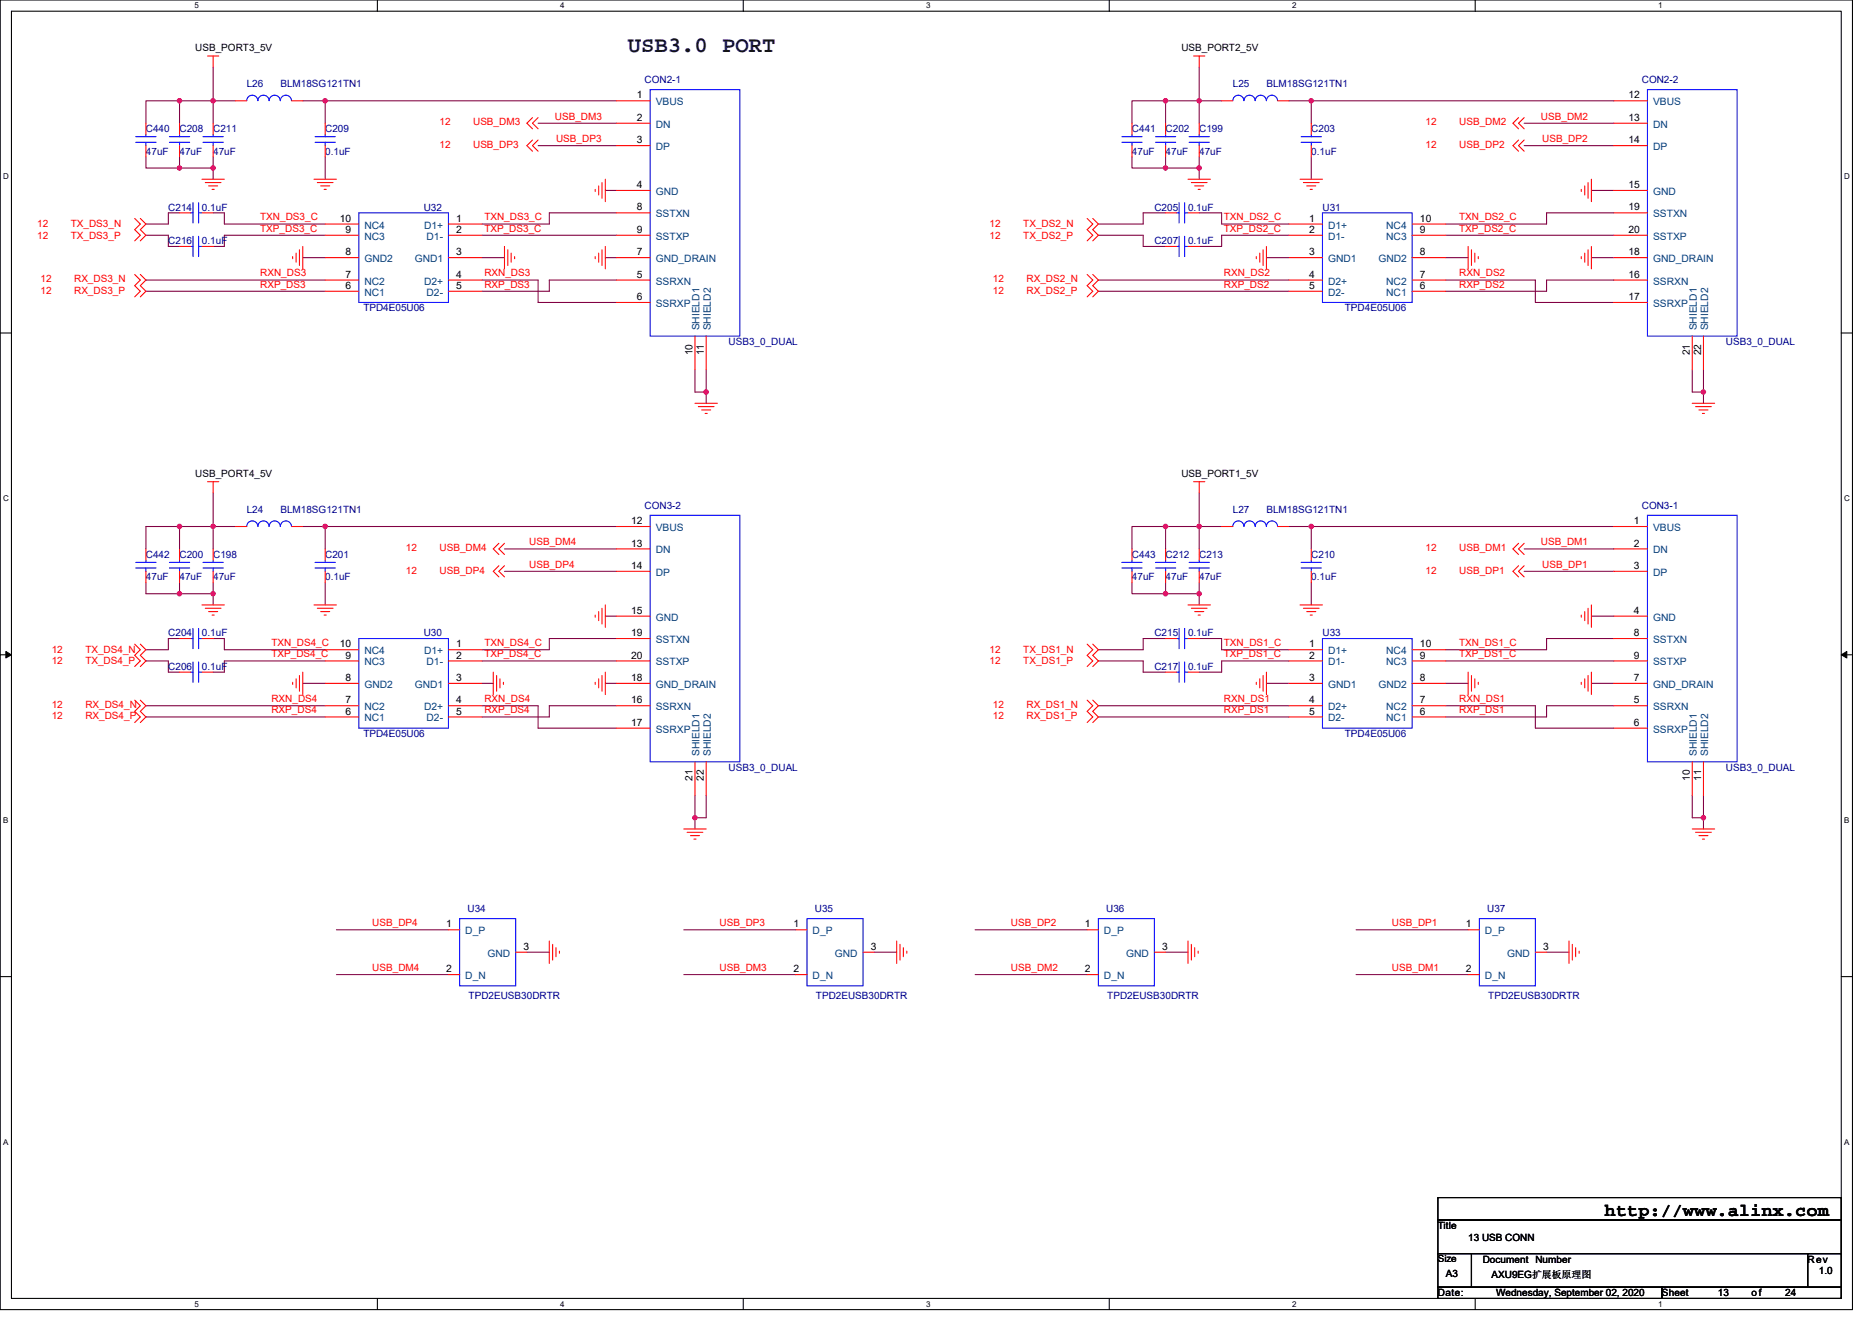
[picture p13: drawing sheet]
<svg xmlns="http://www.w3.org/2000/svg" width="297mm" height="210mm" viewBox="0 0 297 210" stroke-linecap="round" stroke-linejoin="round" font-family="sans-serif">
<defs><g id="words">
<text font-size="3.5" fill="#000040" x="99.6" y="8.3">USB3.0 PORT</text>
<text font-size="2.8" x="254.7" y="193">http://www.alinx.com</text>
<g font-size="1.6">
<text x="31" y="8.2">USB_PORT3_5V</text>
<text x="187.4" y="8.2">USB_PORT2_5V</text>
<text x="101" y="15.6">1</text>
<text x="258.4" y="15.6">12</text>
<text x="101" y="19.2">2</text>
<text x="101" y="22.7">3</text>
<text x="258.4" y="19.2">13</text>
<text x="258.4" y="22.7">14</text>
<text x="101" y="29.8">4</text>
<text x="258.4" y="29.8">15</text>
<text x="53.9" y="35.2">10</text>
<text x="72.4" y="35.2">1</text>
<text x="101" y="33.4">8</text>
<text x="207.7" y="35.2">1</text>
<text x="225.3" y="35.2">10</text>
<text x="258.4" y="33.4">19</text>
<text x="54.8" y="37">9</text>
<text x="54.8" y="40.5">8</text>
<text x="72.4" y="37">2</text>
<text x="72.4" y="40.5">3</text>
<text x="101" y="37">9</text>
<text x="101" y="40.5">7</text>
<text x="207.7" y="37">2</text>
<text x="207.7" y="40.5">3</text>
<text x="225.3" y="37">9</text>
<text x="225.3" y="40.5">8</text>
<text x="258.4" y="37">20</text>
<text x="258.4" y="40.5">18</text>
<text x="54.8" y="45.8">6</text>
<text x="54.8" y="44.1">7</text>
<text x="72.4" y="45.8">5</text>
<text x="72.4" y="44.1">4</text>
<text x="101" y="44.1">5</text>
<text x="101" y="47.6">6</text>
<text x="207.7" y="44.1">4</text>
<text x="207.7" y="45.8">5</text>
<text x="225.3" y="45.8">6</text>
<text x="225.3" y="44.1">7</text>
<text x="258.4" y="44.1">16</text>
<text x="258.4" y="47.6">17</text>
<text x="109.9" y="56.4" transform="rotate(-90 109.9 56.4)">10</text>
<text x="111.7" y="56.4" transform="rotate(-90 111.7 56.4)">11</text>
<text x="268.1" y="56.4" transform="rotate(-90 268.1 56.4)">21</text>
<text x="269.9" y="56.4" transform="rotate(-90 269.9 56.4)">22</text>
<text x="31" y="75.7">USB_PORT4_5V</text>
<text x="187.4" y="75.7">USB_PORT1_5V</text>
<text x="100.1" y="83.2">12</text>
<text x="259.3" y="83.2">1</text>
<text x="100.1" y="86.7">13</text>
<text x="259.3" y="86.7">2</text>
<text x="100.1" y="90.3">14</text>
<text x="259.3" y="90.3">3</text>
<text x="100.1" y="97.4">15</text>
<text x="100.1" y="101">19</text>
<text x="259.3" y="97.4">4</text>
<text x="259.3" y="101">8</text>
<text x="53.9" y="102.7">10</text>
<text x="54.8" y="104.5">9</text>
<text x="72.4" y="104.5">2</text>
<text x="72.4" y="102.7">1</text>
<text x="100.1" y="104.5">20</text>
<text x="207.7" y="102.7">1</text>
<text x="207.7" y="104.5">2</text>
<text x="225.3" y="104.5">9</text>
<text x="225.3" y="102.7">10</text>
<text x="259.3" y="104.5">9</text>
<text x="54.8" y="113.4">6</text>
<text x="54.8" y="111.6">7</text>
<text x="54.8" y="108.1">8</text>
<text x="72.4" y="113.4">5</text>
<text x="72.4" y="108.1">3</text>
<text x="72.4" y="111.6">4</text>
<text x="100.1" y="108.1">18</text>
<text x="100.1" y="111.6">16</text>
<text x="207.7" y="108.1">3</text>
<text x="207.7" y="111.6">4</text>
<text x="207.7" y="113.4">5</text>
<text x="225.3" y="113.4">6</text>
<text x="225.3" y="111.6">7</text>
<text x="225.3" y="108.1">8</text>
<text x="259.3" y="108.1">7</text>
<text x="259.3" y="111.6">5</text>
<text x="100.1" y="115.2">17</text>
<text x="259.3" y="115.2">6</text>
<text x="109.9" y="124" transform="rotate(-90 109.9 124)">21</text>
<text x="111.7" y="124" transform="rotate(-90 111.7 124)">22</text>
<text x="268.1" y="124" transform="rotate(-90 268.1 124)">10</text>
<text x="269.9" y="124" transform="rotate(-90 269.9 124)">11</text>
<text x="70.8" y="147.2">1</text>
<text x="125.9" y="147.2">1</text>
<text x="172.1" y="147.2">1</text>
<text x="232.6" y="147.2">1</text>
<text x="70.8" y="154.3">2</text>
<text x="83.1" y="150.7">3</text>
<text x="125.9" y="154.3">2</text>
<text x="138.2" y="150.7">3</text>
<text x="172.1" y="154.3">2</text>
<text x="184.4" y="150.7">3</text>
<text x="232.6" y="154.3">2</text>
<text x="244.9" y="150.7">3</text>
<text x="228.2" y="195.1">Title</text>
<text x="233" y="197">13 USB CONN</text>
<text x="228.2" y="200.4">Size</text>
<text x="229.4" y="202.7">A3</text>
<text x="235.3" y="200.4">Document Number</text>
<text x="236.7" y="202.9">AXU9EG扩展板原理图</text>
<text x="286.8" y="200.4">Rev</text>
<text x="288.6" y="202.2">1.0</text>
<text x="228.2" y="205.7">Date:</text>
<text x="237.4" y="205.7">Wednesday, September 02, 2020</text>
<text x="263.7" y="205.7">Sheet</text>
<text x="272.6" y="205.7">13</text>
<text x="277.9" y="205.7">of</text>
<text x="283.3" y="205.7">24</text>
</g>
<g font-size="1.6" fill="#000080">
<text x="39.2" y="13.9">L26</text>
<text x="44.5" y="13.9">BLM18SG121TN1</text>
<text x="102.3" y="13.1">CON2-1</text>
<text x="195.6" y="13.9">L25</text>
<text x="201" y="13.9">BLM18SG121TN1</text>
<text x="260.5" y="13.1">CON2-2</text>
<text x="23.2" y="21">C440</text>
<text x="28.5" y="21">C208</text>
<text x="33.8" y="21">C211</text>
<text x="51.6" y="21">C209</text>
<text x="179.6" y="21">C441</text>
<text x="185" y="21">C202</text>
<text x="190.3" y="21">C199</text>
<text x="208.1" y="21">C203</text>
<text x="23.2" y="24.5">47uF</text>
<text x="28.5" y="24.5">47uF</text>
<text x="33.8" y="24.5">47uF</text>
<text x="51.6" y="24.5">0.1uF</text>
<text x="179.6" y="24.5">47uF</text>
<text x="185" y="24.5">47uF</text>
<text x="190.3" y="24.5">47uF</text>
<text x="208.1" y="24.5">0.1uF</text>
<text x="26.7" y="33.4">C214</text>
<text x="32" y="33.4">0.1uF</text>
<text x="67.2" y="33.4">U32</text>
<text x="183.2" y="33.4">C205</text>
<text x="188.5" y="33.4">0.1uF</text>
<text x="209.8" y="33.4">U31</text>
<text x="26.7" y="38.8">C216</text>
<text x="32" y="38.8">0.1uF</text>
<text x="183.2" y="38.8">C207</text>
<text x="188.5" y="38.8">0.1uF</text>
<text x="57.7" y="49.4">TPD4E05U06</text>
<text x="213.4" y="49.4">TPD4E05U06</text>
<text x="115.6" y="54.8">USB3_0_DUAL</text>
<text x="273.9" y="54.8">USB3_0_DUAL</text>
<text x="39.2" y="81.4">L24</text>
<text x="44.5" y="81.4">BLM18SG121TN1</text>
<text x="102.3" y="80.7">CON3-2</text>
<text x="195.6" y="81.4">L27</text>
<text x="201" y="81.4">BLM18SG121TN1</text>
<text x="260.5" y="80.7">CON3-1</text>
<text x="23.2" y="88.5">C442</text>
<text x="28.5" y="88.5">C200</text>
<text x="33.8" y="88.5">C198</text>
<text x="51.6" y="88.5">C201</text>
<text x="179.6" y="88.5">C443</text>
<text x="185" y="88.5">C212</text>
<text x="190.3" y="88.5">C213</text>
<text x="208.1" y="88.5">C210</text>
<text x="23.2" y="92.1">47uF</text>
<text x="28.5" y="92.1">47uF</text>
<text x="33.8" y="92.1">47uF</text>
<text x="51.6" y="92.1">0.1uF</text>
<text x="179.6" y="92.1">47uF</text>
<text x="185" y="92.1">47uF</text>
<text x="190.3" y="92.1">47uF</text>
<text x="208.1" y="92.1">0.1uF</text>
<text x="26.7" y="101">C204</text>
<text x="32" y="101">0.1uF</text>
<text x="67.2" y="101">U30</text>
<text x="183.2" y="101">C215</text>
<text x="188.5" y="101">0.1uF</text>
<text x="209.8" y="101">U33</text>
<text x="26.7" y="106.3">C206</text>
<text x="32" y="106.3">0.1uF</text>
<text x="183.2" y="106.3">C217</text>
<text x="188.5" y="106.3">0.1uF</text>
<text x="57.7" y="117">TPD4E05U06</text>
<text x="213.4" y="117">TPD4E05U06</text>
<text x="115.6" y="122.3">USB3_0_DUAL</text>
<text x="273.9" y="122.3">USB3_0_DUAL</text>
<text x="74.2" y="144.7">U34</text>
<text x="129.3" y="144.7">U35</text>
<text x="175.5" y="144.7">U36</text>
<text x="236" y="144.7">U37</text>
<text x="74.4" y="158.6">TPD2EUSB30DRTR</text>
<text x="129.5" y="158.6">TPD2EUSB30DRTR</text>
<text x="175.7" y="158.6">TPD2EUSB30DRTR</text>
<text x="236.2" y="158.6">TPD2EUSB30DRTR</text>
</g>
<g font-size="1.6" fill="#004080">
<text x="104.1" y="16.7">VBUS</text>
<text x="262.3" y="16.7">VBUS</text>
<text x="104.1" y="20.3">DN</text>
<text x="104.1" y="23.8">DP</text>
<text x="262.3" y="20.3">DN</text>
<text x="262.3" y="23.8">DP</text>
<text x="104.1" y="30.9">GND</text>
<text x="104.1" y="34.5">SSTXN</text>
<text x="262.3" y="30.9">GND</text>
<text x="262.3" y="34.5">SSTXN</text>
<text x="57.8" y="38.1">NC3</text>
<text x="57.8" y="36.3">NC4</text>
<text x="57.8" y="41.6">GND2</text>
<text x="65.8" y="41.6">GND1</text>
<text x="67.3" y="36.3">D1+</text>
<text x="67.7" y="38.1">D1-</text>
<text x="104.1" y="38.1">SSTXP</text>
<text x="104.1" y="41.6">GND_DRAIN</text>
<text x="210.7" y="36.3">D1+</text>
<text x="210.7" y="38.1">D1-</text>
<text x="210.7" y="41.6">GND1</text>
<text x="218.7" y="41.6">GND2</text>
<text x="220" y="38.1">NC3</text>
<text x="220" y="36.3">NC4</text>
<text x="262.3" y="38.1">SSTXP</text>
<text x="262.3" y="41.6">GND_DRAIN</text>
<text x="57.8" y="46.9">NC1</text>
<text x="57.8" y="45.2">NC2</text>
<text x="67.3" y="45.2">D2+</text>
<text x="67.7" y="46.9">D2-</text>
<text x="104.1" y="45.2">SSRXN</text>
<text x="210.7" y="45.2">D2+</text>
<text x="210.7" y="46.9">D2-</text>
<text x="220" y="46.9">NC1</text>
<text x="220" y="45.2">NC2</text>
<text x="262.3" y="45.2">SSRXN</text>
<text x="104.1" y="48.7">SSRXP</text>
<text x="111" y="52.5" transform="rotate(-90 111 52.5)">SHIELD1</text>
<text x="112.8" y="52.5" transform="rotate(-90 112.8 52.5)">SHIELD2</text>
<text x="262.3" y="48.7">SSRXP</text>
<text x="269.3" y="52.5" transform="rotate(-90 269.3 52.5)">SHIELD1</text>
<text x="271" y="52.5" transform="rotate(-90 271 52.5)">SHIELD2</text>
<text x="104.1" y="84.3">VBUS</text>
<text x="104.1" y="87.8">DN</text>
<text x="262.3" y="84.3">VBUS</text>
<text x="262.3" y="87.8">DN</text>
<text x="104.1" y="91.4">DP</text>
<text x="262.3" y="91.4">DP</text>
<text x="104.1" y="98.5">GND</text>
<text x="262.3" y="98.5">GND</text>
<text x="57.8" y="105.6">NC3</text>
<text x="57.8" y="103.8">NC4</text>
<text x="67.3" y="103.8">D1+</text>
<text x="67.7" y="105.6">D1-</text>
<text x="104.1" y="102.1">SSTXN</text>
<text x="104.1" y="105.6">SSTXP</text>
<text x="210.7" y="103.8">D1+</text>
<text x="210.7" y="105.6">D1-</text>
<text x="220" y="105.6">NC3</text>
<text x="220" y="103.8">NC4</text>
<text x="262.3" y="102.1">SSTXN</text>
<text x="262.3" y="105.6">SSTXP</text>
<text x="57.8" y="112.7">NC2</text>
<text x="57.8" y="109.2">GND2</text>
<text x="65.8" y="109.2">GND1</text>
<text x="67.3" y="112.7">D2+</text>
<text x="104.1" y="109.2">GND_DRAIN</text>
<text x="104.1" y="112.7">SSRXN</text>
<text x="210.7" y="109.2">GND1</text>
<text x="210.7" y="112.7">D2+</text>
<text x="218.7" y="109.2">GND2</text>
<text x="220" y="112.7">NC2</text>
<text x="262.3" y="109.2">GND_DRAIN</text>
<text x="262.3" y="112.7">SSRXN</text>
<text x="57.8" y="114.5">NC1</text>
<text x="67.7" y="114.5">D2-</text>
<text x="104.1" y="116.3">SSRXP</text>
<text x="210.7" y="114.5">D2-</text>
<text x="220" y="114.5">NC1</text>
<text x="262.3" y="116.3">SSRXP</text>
<text x="111" y="120" transform="rotate(-90 111 120)">SHIELD1</text>
<text x="112.8" y="120" transform="rotate(-90 112.8 120)">SHIELD2</text>
<text x="269.3" y="120" transform="rotate(-90 269.3 120)">SHIELD1</text>
<text x="271" y="120" transform="rotate(-90 271 120)">SHIELD2</text>
<text x="73.8" y="148.3">D_P</text>
<text x="128.9" y="148.3">D_P</text>
<text x="175.2" y="148.3">D_P</text>
<text x="235.6" y="148.3">D_P</text>
<text x="73.8" y="155.4">D_N</text>
<text x="77.4" y="151.8">GND</text>
<text x="128.9" y="155.4">D_N</text>
<text x="132.5" y="151.8">GND</text>
<text x="175.2" y="155.4">D_N</text>
<text x="178.7" y="151.8">GND</text>
<text x="235.6" y="155.4">D_N</text>
<text x="239.2" y="151.8">GND</text>
</g>
<g font-size="1.6" fill="#f00">
<text x="69.7" y="23.5">12</text>
<text x="69.7" y="19.9">12</text>
<text x="75.1" y="23.5">USB_DP3</text>
<text x="75.1" y="19.9">USB_DM3</text>
<text x="88" y="19">USB_DM3</text>
<text x="88.2" y="22.5">USB_DP3</text>
<text x="226.2" y="23.5">12</text>
<text x="226.2" y="19.9">12</text>
<text x="231.5" y="23.5">USB_DP2</text>
<text x="231.5" y="19.9">USB_DM2</text>
<text x="244.5" y="19">USB_DM2</text>
<text x="244.7" y="22.5">USB_DP2</text>
<text x="41.3" y="35">TXN_DS3_C</text>
<text x="76.9" y="35">TXN_DS3_C</text>
<text x="194.2" y="35">TXN_DS2_C</text>
<text x="231.5" y="35">TXN_DS2_C</text>
<text x="5.9" y="37.9">12</text>
<text x="5.9" y="36.1">12</text>
<text x="11.2" y="37.9">TX_DS3_P</text>
<text x="11.2" y="36.1">TX_DS3_N</text>
<text x="41.3" y="36.8">TXP_DS3_C</text>
<text x="76.9" y="36.8">TXP_DS3_C</text>
<text x="157" y="37.9">12</text>
<text x="157" y="36.1">12</text>
<text x="162.4" y="37.9">TX_DS2_P</text>
<text x="162.4" y="36.1">TX_DS2_N</text>
<text x="194.2" y="36.8">TXP_DS2_C</text>
<text x="231.5" y="36.8">TXP_DS2_C</text>
<text x="6.4" y="44.8">12</text>
<text x="6.4" y="46.6">12</text>
<text x="11.8" y="44.8">RX_DS3_N</text>
<text x="11.8" y="46.6">RX_DS3_P</text>
<text x="41.3" y="43.9">RXN_DS3</text>
<text x="41.3" y="45.7">RXP_DS3</text>
<text x="76.9" y="43.9">RXN_DS3</text>
<text x="76.9" y="45.7">RXP_DS3</text>
<text x="157.6" y="44.8">12</text>
<text x="157.6" y="46.6">12</text>
<text x="162.9" y="44.8">RX_DS2_N</text>
<text x="162.9" y="46.6">RX_DS2_P</text>
<text x="194.2" y="43.9">RXN_DS2</text>
<text x="194.2" y="45.7">RXP_DS2</text>
<text x="231.5" y="43.9">RXN_DS2</text>
<text x="231.5" y="45.7">RXP_DS2</text>
<text x="64.4" y="87.5">12</text>
<text x="69.7" y="87.5">USB_DM4</text>
<text x="84" y="86.6">USB_DM4</text>
<text x="226.2" y="87.5">12</text>
<text x="231.5" y="87.5">USB_DM1</text>
<text x="244.5" y="86.6">USB_DM1</text>
<text x="64.4" y="91">12</text>
<text x="69.7" y="91">USB_DP4</text>
<text x="84" y="90.1">USB_DP4</text>
<text x="226.2" y="91">12</text>
<text x="231.5" y="91">USB_DP1</text>
<text x="244.7" y="90.1">USB_DP1</text>
<text x="8.2" y="103.7">12</text>
<text x="8.2" y="105.4">12</text>
<text x="13.5" y="103.7">TX_DS4_N</text>
<text x="13.5" y="105.4">TX_DS4_P</text>
<text x="43.1" y="104.3">TXP_DS4_C</text>
<text x="43.1" y="102.6">TXN_DS4_C</text>
<text x="76.9" y="104.3">TXP_DS4_C</text>
<text x="76.9" y="102.6">TXN_DS4_C</text>
<text x="157" y="105.4">12</text>
<text x="157" y="103.7">12</text>
<text x="162.4" y="105.4">TX_DS1_P</text>
<text x="162.4" y="103.7">TX_DS1_N</text>
<text x="194.2" y="104.3">TXP_DS1_C</text>
<text x="194.2" y="102.6">TXN_DS1_C</text>
<text x="231.5" y="102.6">TXN_DS1_C</text>
<text x="231.5" y="104.3">TXP_DS1_C</text>
<text x="8.2" y="112.4">12</text>
<text x="13.5" y="112.4">RX_DS4_N</text>
<text x="43.1" y="111.4">RXN_DS4</text>
<text x="43.1" y="113.2">RXP_DS4</text>
<text x="76.9" y="111.4">RXN_DS4</text>
<text x="76.9" y="113.2">RXP_DS4</text>
<text x="157.6" y="112.4">12</text>
<text x="162.9" y="112.4">RX_DS1_N</text>
<text x="194.2" y="111.4">RXN_DS1</text>
<text x="194.2" y="113.2">RXP_DS1</text>
<text x="231.5" y="111.4">RXN_DS1</text>
<text x="231.5" y="113.2">RXP_DS1</text>
<text x="8.2" y="114.2">12</text>
<text x="13.5" y="114.2">RX_DS4_P</text>
<text x="157.6" y="114.2">12</text>
<text x="162.9" y="114.2">RX_DS1_P</text>
<text x="59.1" y="147">USB_DP4</text>
<text x="114.2" y="147">USB_DP3</text>
<text x="160.4" y="147">USB_DP2</text>
<text x="220.9" y="147">USB_DP1</text>
<text x="59.1" y="154.1">USB_DM4</text>
<text x="114.2" y="154.1">USB_DM3</text>
<text x="160.4" y="154.1">USB_DM2</text>
<text x="220.9" y="154.1">USB_DM1</text>
</g>
<g font-size="1.3">
<text x="30.8" y="1.3">5</text>
<text x="88.9" y="1.3">4</text>
<text x="147" y="1.3">3</text>
<text x="205" y="1.3">2</text>
<text x="263.1" y="1.3">1</text>
<text x=".5" y="28.4">D</text>
<text x="292.6" y="28.4">D</text>
<text x=".5" y="79.5">C</text>
<text x="292.6" y="79.5">C</text>
<text x=".5" y="130.6">B</text>
<text x="292.6" y="130.6">B</text>
<text x=".5" y="181.7">A</text>
<text x="292.6" y="181.7">A</text>
<text x="30.8" y="207.4">5</text>
<text x="88.9" y="207.4">4</text>
<text x="147" y="207.4">3</text>
<text x="205" y="207.4">2</text>
<text x="263.1" y="207.4">1</text>
</g>
</g></defs>
<path d="M0 0h293.9v207.9h-293.9zM1.8 1.8h290.4v204.3h-290.4z" fill="none" stroke="#000" stroke-width=".17"/>
<g fill="#fff">
<path d="M30.8 .2h.7v1.4h-.7z"/>
<path d="M30.8 206.3h.7v1.4h-.7z"/>
</g>
<path d="M59.9 0v1.8M59.9 206.1v1.8" fill="none" stroke="#000" stroke-width=".17"/>
<g fill="#fff">
<path d="M88.9 .2h.7v1.4h-.7z"/>
<path d="M88.9 206.3h.7v1.4h-.7z"/>
</g>
<path d="M117.9 0v1.8M117.9 206.1v1.8" fill="none" stroke="#000" stroke-width=".17"/>
<g fill="#fff">
<path d="M147 .2h.7v1.4h-.7z"/>
<path d="M147 206.3h.7v1.4h-.7z"/>
</g>
<path d="M176 0v1.8M176 206.1v1.8" fill="none" stroke="#000" stroke-width=".17"/>
<g fill="#fff">
<path d="M205 .2h.7v1.4h-.7z"/>
<path d="M205 206.3h.7v1.4h-.7z"/>
</g>
<path d="M234.1 0v1.8M234.1 206.1v1.8" fill="none" stroke="#000" stroke-width=".17"/>
<g fill="#fff">
<path d="M263.1 .2h.7v1.4h-.7z"/>
<path d="M263.1 206.3h.7v1.4h-.7z"/>
<path d="M.5 27.3h.9v1.4h-.9z"/>
<path d="M292.6 27.3h.9v1.4h-.9z"/>
<path d="M.5 78.4h.9v1.4h-.9z"/>
<path d="M292.6 78.4h.9v1.4h-.9z"/>
</g>
<path d="M0 52.9h1.8M292.2 52.9h1.7" fill="none" stroke="#000" stroke-width=".17"/>
<g fill="#fff">
<path d="M.5 129.5h.8v1.4h-.8z"/>
<path d="M292.6 129.5h.9v1.4h-.9z"/>
</g>
<path d="M0 103.9h1.8M292.2 103.9h1.7" fill="none" stroke="#000" stroke-width=".17"/>
<path d="M.9 103.4l.9 .5-.9 .5zM292.2 103.9l.8-.5v1z" fill="#000" stroke="#000" stroke-width=".16"/>
<g fill="#fff">
<path d="M.5 180.5h.8v1.4h-.8z"/>
<path d="M292.6 180.5h.9v1.4h-.9z"/>
</g>
<path d="M0 155h1.8M292.2 155h1.7M228.2 190.1h64v3.5h-64zM228.2 193.6h64v5.4h-64zM228.2 199h5.3v5.3h-5.3zM233.5 199h53.3v5.3h-53.3zM286.8 199h5.4v5.3h-5.4zM228.2 204.3h35.5v1.8h-35.5zM263.7 204.3h28.5v1.8h-28.5z" fill="none" stroke="#000" stroke-width=".17"/>
<g fill="none" stroke="#800040" stroke-width=".17">
<path d="M28.5 16h-5.3v3.6M28.5 16v3.6M28.5 16h5.3v3.6M33.8 10.7v5.3h3.6M48 16h3.6v3.6M51.6 16h46.2M85.4 19.6h12.4M185 16h5.3v3.6M185 16v3.6M185 16h-5.4v3.6M190.3 10.7v5.3h3.5M204.5 16h3.6v3.6"/>
<path d="M208.1 16h48M241.8 19.6h14.3M23.2 24.9v1.8h5.3M23.2 37.3h3.5v1.8h1.8M28.5 24.9v1.8M28.5 33.8h-1.8v1.8h-3.5M28.5 26.7h5.3M33.8 24.9v1.8M33.8 33.8h1.8v1.8h16M33.8 26.7v1.7M51.6 24.9v3.5M51.6 37.3h-16v1.8h-1.8"/>
<path d="M76.5 37.3h21.3M85.4 23.1h12.4M96.1 30.2h1.7M97.8 33.8h-10.6v1.8h-10.7M174.3 37.3h7.1v1.8h3.6M179.6 24.9v1.8h5.4M185 33.8h-3.6v1.8h-7.1M185 26.7h5.3M185 24.9v1.8M190.3 33.8h3.5v1.8M190.3 24.9v1.8M190.3 26.7v1.7"/>
<path d="M193.8 35.6h10.7M204.5 37.3h-10.7v1.8h-3.5M208.1 24.9v3.5M229.4 37.3h26.7M241.8 23.1h14.3M252.5 30.2h3.6M256.1 33.8h-10.7v1.8h-16M23.2 44.4h28.4M23.2 46.2h28.4M48 40.9h3.6M76.5 44.4l8.9 .1v3.5h12.4M76.5 40.9h3.5"/>
<path d="M96.1 40.9h1.7M97.8 44.5h-10.6v1.7h-10.7M110.3 58.7v3.5h1.8v1.8M112.1 58.7v3.5M174.3 44.4h30.2M174.3 46.2h30.2M201 40.9h3.5M229.4 44.4h14.2M229.4 40.9h3.6M243.6 44.5v3.5h12.5M252.5 40.9h3.6M256.1 44.4h-10.7v1.8h-16"/>
<path d="M268.5 58.7v3.5h1.8M270.3 58.7v3.5M33.8 78.2v5.4h3.6M190.3 78.2v5.4h3.5M270.3 62.2v1.8M23.2 92.5v1.7h5.3M28.5 83.6v3.5M28.5 92.5v1.7M28.5 83.6h5.3v3.5M28.5 94.2h5.3M28.5 83.6h-5.3v3.5M33.8 92.5v1.7"/>
<path d="M33.8 94.2v1.8M48 83.6h3.6v3.5M51.6 92.5v3.5M51.6 83.6h46.2M80 87.1h17.8M80 90.7h17.8M96.1 97.8h1.7M179.6 92.5v1.7h5.4M185 83.6h5.3v3.5M185 94.2h5.3M185 83.6v3.5M185 92.5v1.7"/>
<path d="M185 83.6h-5.4v3.5M190.3 92.5v1.7M190.3 94.2v1.8M204.5 83.6h3.6v3.5M208.1 83.6h48M208.1 92.5v3.5M241.8 87.1h14.3M241.8 90.7h14.3M252.5 97.8h3.6M23.2 112h28.4M23.2 113.8h28.4M23.2 104.9h3.5v1.8h1.8"/>
<path d="M28.5 101.3h-1.8v1.8h-3.5M33.8 101.3h1.8v1.8h16M48 108.5h3.6M51.6 104.9h-16v1.8h-1.8M76.5 104.9h21.3M76.5 108.5h1.8M76.5 112h8.9v3.6h12.4M96.1 108.5h1.7M97.8 112h-10.6v1.8h-10.7M97.8 101.3h-10.6v1.8h-10.7M174.3 112h30.2M174.3 113.8h30.2"/>
<path d="M174.3 104.9h7.1v1.8h3.6M185 101.3h-3.6v1.8h-7.1M190.3 101.3h3.5v1.8M193.8 103.1h10.7M201 108.5h3.5M204.5 104.9h-10.7v1.8h-3.5M229.4 104.9h26.7M229.4 112h14.2M229.4 108.5h3.6M243.6 112v3.6h12.5M252.5 108.5h3.6M256.1 101.3h-10.7v1.8h-16"/>
<path d="M256.1 112h-10.7v1.8h-16M110.3 129.8v1.8M110.3 126.2v3.6M112.1 126.2v3.6h-1.8M268.5 126.2v3.6h1.8M270.3 129.8v1.8M270.3 126.2v3.6M53.4 154.7h17.8M53.4 147.6h17.8M83.6 151.1h3.6M108.5 147.6h17.8M108.5 154.7h17.8"/>
<path d="M138.7 151.1h3.6M154.7 154.7h17.8M154.7 147.6h17.8M185 151.1h3.5M215.2 147.6h17.8M215.2 154.7h17.8M245.4 151.1h3.6"/>
</g>
<g fill="#f0f" stroke="#f0f" stroke-width=".17">
<circle cx="112" cy="62.2" r=".35"/>
<circle cx="110.3" cy="129.8" r=".35"/>
<circle cx="208.1" cy="83.6" r=".35"/>
<circle cx="190.3" cy="83.6" r=".35"/>
<circle cx="184.9" cy="83.6" r=".35"/>
<circle cx="190.3" cy="94.2" r=".35"/>
<circle cx="184.9" cy="94.2" r=".35"/>
<circle cx="270.3" cy="62.2" r=".35"/>
<circle cx="270.3" cy="129.8" r=".35"/>
<circle cx="33.8" cy="94.2" r=".35"/>
<circle cx="33.8" cy="83.6" r=".35"/>
<circle cx="51.6" cy="83.6" r=".35"/>
<circle cx="28.5" cy="83.6" r=".35"/>
<circle cx="28.5" cy="94.2" r=".35"/>
<circle cx="208.1" cy="16" r=".35"/>
<circle cx="190.3" cy="16" r=".35"/>
<circle cx="184.9" cy="16" r=".35"/>
<circle cx="190.3" cy="26.7" r=".35"/>
<circle cx="184.9" cy="26.7" r=".35"/>
<circle cx="33.8" cy="16" r=".35"/>
<circle cx="51.6" cy="16" r=".35"/>
<circle cx="28.5" cy="16" r=".35"/>
<circle cx="33.8" cy="26.7" r=".35"/>
<circle cx="28.5" cy="26.7" r=".35"/>
</g>
<g fill="none" stroke="#f00" stroke-width=".17">
<path d="M23.2 19.6v1.7M28.5 19.6v1.7M32.9 8.9h1.8M33.8 8.9v1.8M33.8 19.6v1.7M37.4 16h1.8M46.3 16h1.7M51.6 19.6v1.7M84.5 18.7l-.9 .9 .9 .8M85.4 18.7l-.9 .9 .9 .8M97.8 16h5.4M97.8 19.6h5.4"/>
<path d="M179.6 19.6v1.7M185 19.6v1.7M189.4 8.9h1.8M190.3 8.9v1.8M190.3 19.6v1.7M193.8 16h1.8M202.7 16h1.8M208.1 19.6v1.7M241 18.7l-.9 .9 .9 .8M241.8 18.7l-.8 .9 .8 .8M256.1 16h5.3M256.1 19.6h5.3"/>
<path d="M21.4 34.7l.9 .9-.9 .8 .9 .9-.9 .9M22.3 34.7l.9 .9-.9 .8 .9 .9-.9 .9M23.2 23.1v1.8M28.5 23.1v1.8M28.5 39.1h1.8M28.5 33.8h1.8M32 28.4h3.6M32 39.1h1.8M32 33.8h1.8M32.6 29h2.5M33.1 29.5h1.4M33.7 30.1h.3"/>
<path d="M33.8 23.1v1.8M47.5 39.6v2.5M48 39.1v3.6M49.8 28.4h3.6M50.4 29h2.4M50.9 29.5h1.4M51.4 30.1h.4M51.6 23.1v1.8M51.6 37.3h5.3M51.6 35.6h5.3M71.2 35.6h5.3M71.2 37.3h5.3"/>
<path d="M80 39.1v3.6M80.6 39.6v2.5M84.5 22.2l-.9 .9 .9 .9M85.4 22.2l-.9 .9 .9 .9M94.4 30.1v.3M95 29.5v1.4M95.5 29v2.5M95.5 39.6v2.5M96.1 28.4v3.6M96.1 39.1v3.6M97.8 23.1h5.4M97.8 30.2h5.4"/>
<path d="M97.8 33.8h5.4M97.8 37.3h5.4M172.5 34.7l.9 .9-.9 .8 .9 .9-.9 .9M173.4 34.7l.9 .9-.9 .8 .9 .9-.9 .9M179.6 23.1v1.8M185 39.1h1.7M185 33.8h1.7M185 23.1v1.8M188.5 39.1h1.8M188.5 33.8h1.8M188.5 28.4h3.6M189 29h2.5"/>
<path d="M189.6 29.5h1.4M190.1 30.1h.4M190.3 23.1v1.8M200.4 39.6v2.5M201 39.1v3.6M204.5 35.6h5.3M204.5 37.3h5.3M206.3 28.4h3.5M206.8 29h2.5M207.3 29.5h1.5M207.9 30.1h.3M208.1 23.1v1.8"/>
<path d="M224.1 37.3h5.3M224.1 35.6h5.3M233 39.1v3.6M233.5 39.6v2.5M241 22.2l-.9 .9 .9 .9M241.8 22.2l-.8 .9 .8 .9M250.9 30.1v.3M251.5 29.5v1.4M252 29v2.5M252 39.6v2.5M252.5 28.4v3.6M252.5 39.1v3.6"/>
<path d="M256.1 23.1h5.3M256.1 30.2h5.3M256.1 33.8h5.3M256.1 37.3h5.3M21.4 43.6l.9 .8-.9 .9 .9 .9-.9 .9M22.3 43.6l.9 .8-.9 .9 .9 .9-.9 .9M46.4 40.7v.4M47 40.2v1.4M51.6 46.2h5.3M51.6 44.4h5.3M51.6 40.9h5.3M71.2 40.9h5.3"/>
<path d="M71.2 44.4h5.3M71.2 46.2h5.3M81.1 40.2v1.4M81.7 40.7v.4M94.4 40.7v.4M95 40.2v1.4M97.8 40.9h5.4M97.8 44.4h5.4M97.8 48h5.4M110.3 53.3v5.4M112.1 53.3v5.4M172.5 43.6l.9 .8-.9 .9 .9 .9-.9 .9"/>
<path d="M173.4 43.6l.9 .8-.9 .9 .9 .9-.9 .9M199.3 40.7v.4M199.9 40.2v1.4M204.5 40.9h5.3M204.5 44.4h5.3M204.5 46.2h5.3M224.1 46.2h5.3M224.1 44.4h5.3M224.1 40.9h5.3M234 40.2v1.4M234.6 40.7v.4M250.9 40.7v.4"/>
<path d="M251.5 40.2v1.4M256.1 40.9h5.3M256.1 44.4h5.3M256.1 48h5.3M268.5 53.3v5.4M270.3 53.3v5.4M32.9 76.5h1.8M33.8 76.5v1.7M110.3 64h3.5M110.8 64.5h2.5M111.3 65.1h1.5M111.9 65.6h.3"/>
<path d="M189.4 76.5h1.8M190.3 76.5v1.7M268.5 64h3.6M269 64.5h2.5M269.6 65.1h1.4M270.1 65.6h.4M23.2 87.1v1.8M23.2 90.7v1.8M28.5 87.1v1.8M28.5 90.7v1.8M32 96h3.6M32.6 96.5h2.5"/>
<path d="M33.1 97.1h1.4M33.7 97.6h.3M33.8 87.1v1.8M33.8 90.7v1.8M37.4 83.6h1.8M46.3 83.6h1.7M49.8 96h3.6M50.4 96.5h2.4M50.9 97.1h1.4M51.4 97.6h.4M51.6 87.1v1.8M51.6 90.7v1.8"/>
<path d="M79.2 86.2l-.9 .9 .9 .9M79.2 89.8l-.9 .9 .9 .9M80 86.2l-.8 .9 .8 .9M80 89.8l-.8 .9 .8 .9M94.4 97.6v.4M95 97.1v1.4M95.5 96.5v2.5M96.1 96v3.6M97.8 83.6h5.4M97.8 87.1h5.4M97.8 90.7h5.4M97.8 97.8h5.4"/>
<path d="M179.6 87.1v1.8M179.6 90.7v1.8M185 87.1v1.8M185 90.7v1.8M188.5 96h3.6M189 96.5h2.5M189.6 97.1h1.4M190.1 97.6h.4M190.3 87.1v1.8M190.3 90.7v1.8M193.8 83.6h1.8M202.7 83.6h1.8"/>
<path d="M206.3 96h3.5M206.8 96.5h2.5M207.3 97.1h1.5M207.9 97.6h.3M208.1 87.1v1.8M208.1 90.7v1.8M241 89.8l-.9 .9 .9 .9M241 86.2l-.9 .9 .9 .9M241.8 89.8l-.8 .9 .8 .9M241.8 86.2l-.8 .9 .8 .9M250.9 97.6v.4M251.5 97.1v1.4"/>
<path d="M252 96.5v2.5M252.5 96v3.6M256.1 83.6h5.3M256.1 87.1h5.3M256.1 90.7h5.3M256.1 97.8h5.3M21.4 111.1l.9 .9-.9 .9 .9 .9-.9 .9M21.4 102.2l.9 .9-.9 .9 .9 .9-.9 .9M22.3 111.1l.9 .9-.9 .9 .9 .9-.9 .9M22.3 102.2l.9 .9-.9 .9 .9 .9-.9 .9M28.5 106.7h1.8M28.5 101.3h1.8"/>
<path d="M32 106.7h1.8M32 101.3h1.8M46.4 108.3v.3M47 107.7v1.5M47.5 107.2v2.5M48 106.7v3.5M51.6 113.8h5.3M51.6 112h5.3M51.6 104.9h5.3M51.6 103.1h5.3M51.6 108.5h5.3M71.2 103.1h5.3"/>
<path d="M71.2 104.9h5.3M71.2 108.5h5.3M71.2 112h5.3M71.2 113.8h5.3M78.3 106.7v3.5M78.8 107.2v2.5M79.3 107.7v1.5M79.9 108.3v.3M94.4 108.3v.3M95 107.7v1.5M95.5 107.2v2.5M96.1 106.7v3.5"/>
<path d="M97.8 101.3h5.4M97.8 104.9h5.4M97.8 108.5h5.4M97.8 112h5.4M97.8 115.6h5.4M172.5 111.1l.9 .9-.9 .9 .9 .9-.9 .9M172.5 102.2l.9 .9-.9 .9 .9 .9-.9 .9M173.4 111.1l.9 .9-.9 .9 .9 .9-.9 .9M173.4 102.2l.9 .9-.9 .9 .9 .9-.9 .9M185 106.7h1.7M185 101.3h1.7M188.5 106.7h1.8"/>
<path d="M188.5 101.3h1.8M199.3 108.3v.3M199.9 107.7v1.5M200.4 107.2v2.5M201 106.7v3.5M204.5 103.1h5.3M204.5 104.9h5.3M204.5 108.5h5.3M204.5 112h5.3M204.5 113.8h5.3M224.1 113.8h5.3M224.1 112h5.3"/>
<path d="M224.1 104.9h5.3M224.1 103.1h5.3M224.1 108.5h5.3M233 106.7v3.5M233.5 107.2v2.5M234 107.7v1.5M234.6 108.3v.3M250.9 108.3v.3M251.5 107.7v1.5M252 107.2v2.5M252.5 106.7v3.5M256.1 101.3h5.3"/>
<path d="M256.1 104.9h5.3M256.1 108.5h5.3M256.1 112h5.3M256.1 115.6h5.3M108.5 131.6h3.6M109 132.1h2.5M109.6 132.6h1.4M110.1 133.2h.3M110.3 120.9v5.3M112.1 120.9v5.3M268.5 131.6h3.6M268.5 120.9v5.3"/>
<path d="M269 132.1h2.5M269.6 132.6h1.4M270.1 133.2h.4M270.3 120.9v5.3M71.2 147.6h1.7M71.2 154.7h1.7M81.8 151.1h1.8M87.2 149.4v3.5M87.7 149.9v2.5M88.2 150.4v1.4M88.8 151v.3M126.3 147.6h1.8"/>
<path d="M126.3 154.7h1.8M136.9 151.1h1.8M142.3 149.4v3.5M142.8 149.9v2.5M143.3 150.4v1.4M143.9 151v.3M172.5 147.6h1.8M172.5 154.7h1.8M183.2 151.1h1.8M188.5 149.4v3.5M189 149.9v2.5M189.6 150.4v1.4"/>
<path d="M190.1 151v.3M233 147.6h1.7M233 154.7h1.7M243.6 151.1h1.8M249 149.4v3.5M249.5 149.9v2.5M250 150.4v1.4M250.6 151v.3"/>
</g>
<g fill="none" stroke="#00f" stroke-width=".17">
<path d="M40.9 16a.88 .88 0 0 0-.9-.9 .88 .88 0 0 0-.8 .9M42.7 16a.88 .88 0 0 0-.9-.9 .88 .88 0 0 0-.9 .9M44.5 16a.88 .88 0 0 0-.9-.9 .88 .88 0 0 0-.9 .9M46.2 16a.88 .88 0 0 0-.8-.9 .88 .88 0 0 0-.9 .9M103.2 14.2h14.2v39.1h-14.2zM199.2 16a.89 .89 0 0 0-.9-.9 .89 .89 0 0 0-.9 .9 .88 .88 0 0 0-.9-.9 .88 .88 0 0 0-.9 .9M200.9 16a.88 .88 0 0 0-.8-.9 .88 .88 0 0 0-.9 .9M202.7 16a.88 .88 0 0 0-.9-.9 .88 .88 0 0 0-.8 .9M261.4 14.2h14.2v39.1h-14.2zM21.5 22.6h3.3M21.5 21.7h3.3M23.2 21.3v.4"/>
<path d="M23.2 22.6v.5M26.9 22.6h3.2M26.9 21.7h3.2M28.5 21.3v.4M28.5 22.6v.5M30.3 39.1h.3M30.3 33.8h.3M30.6 37.5v3.2M30.6 32.2v3.2M31.5 37.5v3.2M31.5 32.2v3.2M31.5 39.1h.5"/>
<path d="M31.5 33.8h.5M32.2 22.6h3.2M32.2 21.7h3.2M33.8 21.3v.4M33.8 22.6v.5M50 22.6h3.2M50 21.7h3.2M51.6 21.3v.4M51.6 22.6v.5M56.9 33.8h14.3v14.2h-14.3zM178 22.6h3.2M178 21.7h3.2"/>
<path d="M179.6 21.3v.4M179.6 22.6v.5M183.3 22.6h3.3M183.3 21.7h3.3M185 21.3v.4M185 22.6v.5M186.7 39.1h.4M186.7 33.8h.4M187.1 37.5v3.2M187.1 32.2v3.2M188 37.5v3.2M188 39.1h.5"/>
<path d="M188 32.2v3.2M188 33.8h.5M188.7 22.6h3.2M188.7 21.7h3.2M190.3 21.3v.4M190.3 22.6v.5M206.5 22.6h3.2M206.5 21.7h3.2M208.1 21.3v.4M208.1 22.6v.5M209.8 33.8h14.3v14.2h-14.3zM21.5 90.1h3.3"/>
<path d="M21.5 89.3h3.3M23.2 88.9v.4M23.2 90.1v.6M26.9 90.1h3.2M26.9 89.3h3.2M28.5 88.9v.4M28.5 90.1v.6M30.6 99.7v3.3M31.5 99.7v3.3M32.2 90.1h3.2M32.2 89.3h3.2M33.8 88.9v.4"/>
<path d="M33.8 90.1v.6M39.2 83.5a.88 .88 0 0 1 .8-.8 .88 .88 0 0 1 .9 .8M40.9 83.5a.88 .88 0 0 1 .9-.8 .88 .88 0 0 1 .9 .8M42.7 83.5a.88 .88 0 0 1 .9-.8 .88 .88 0 0 1 .9 .8M44.5 83.5a.88 .88 0 0 1 .9-.8 .88 .88 0 0 1 .8 .8M50 90.1h3.2M50 89.3h3.2M51.6 88.9v.4M51.6 90.1v.6M103.2 81.8h14.2v39.1h-14.2zM178 90.1h3.2M178 89.3h3.2"/>
<path d="M179.6 88.9v.4M179.6 90.1v.6M183.3 90.1h3.3M183.3 89.3h3.3M185 88.9v.4M185 90.1v.6M187.1 99.7v3.3M188 99.7v3.3M188.7 90.1h3.2M188.7 89.3h3.2M190.3 88.9v.4M190.3 90.1v.6"/>
<path d="M195.6 83.5a.88 .88 0 0 1 .9-.8 .88 .88 0 0 1 .9 .8 .89 .89 0 0 1 .9-.8 .89 .89 0 0 1 .9 .8M199.2 83.5a.88 .88 0 0 1 .9-.8 .88 .88 0 0 1 .8 .8M201 83.5a.88 .88 0 0 1 .8-.8 .88 .88 0 0 1 .9 .8M206.5 90.1h3.2M206.5 89.3h3.2M208.1 88.9v.4M208.1 90.1v.6M261.4 81.8h14.2v39.1h-14.2zM30.3 106.7h.3M30.3 101.3h.3M30.6 105.1v3.2M31.5 105.1v3.2"/>
<path d="M31.5 106.7h.5M31.5 101.3h.5M56.9 101.3h14.3v14.3h-14.3zM186.7 106.7h.4M186.7 101.3h.4M187.1 105.1v3.2M188 105.1v3.2M188 106.7h.5M188 101.3h.5M209.8 101.3h14.3v14.3h-14.3zM72.9 145.8h8.9v10.7h-8.9zM128.1 145.8h8.8v10.7h-8.8z"/>
<path d="M174.3 145.8h8.9v10.7h-8.9zM234.7 145.8h8.9v10.7h-8.9z"/>
</g>
<use href="#words"/>
</svg>
